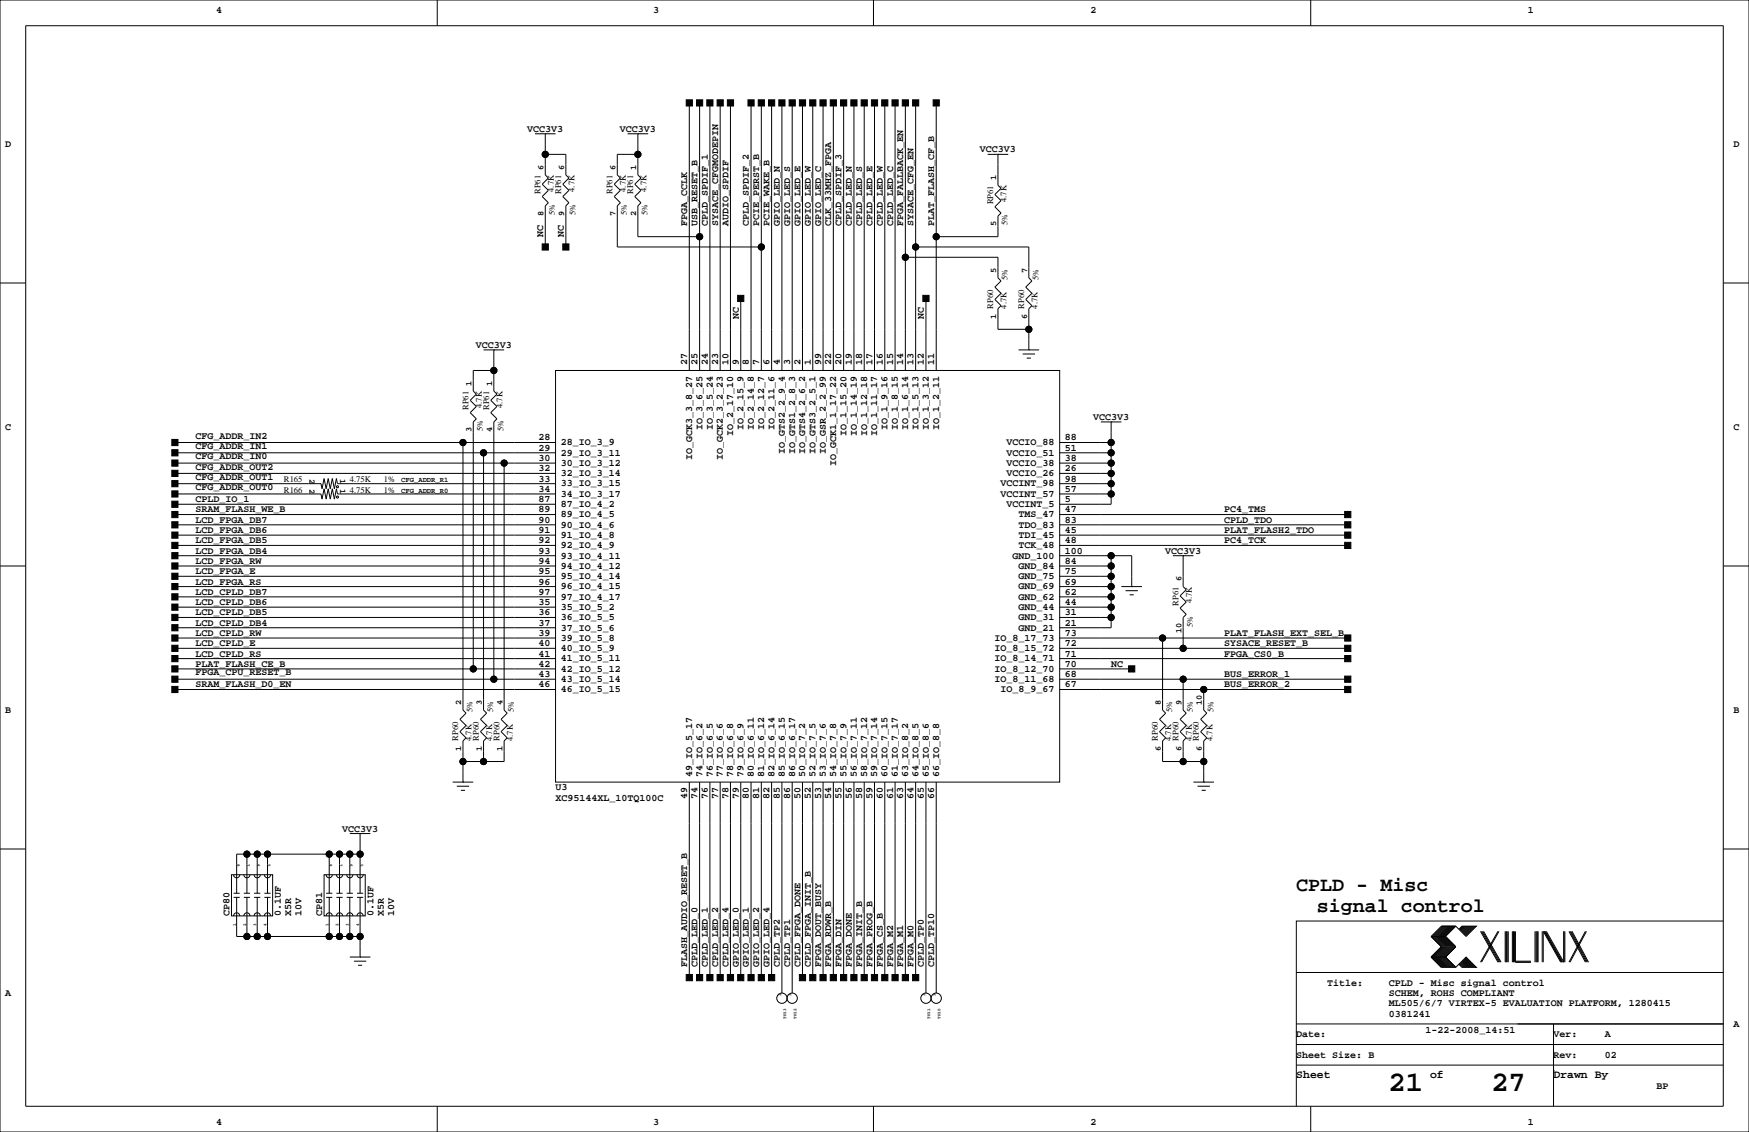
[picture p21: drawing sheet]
<svg xmlns="http://www.w3.org/2000/svg" width="432mm" height="279mm" viewBox="0 0 432 279" stroke-linecap="round" stroke-linejoin="round" font-family="sans-serif">
<defs><g id="words">
<g font-size="7.1">
<text x="342.8" y="269.3">21</text>
<text x="368.2" y="269.3">27</text>
</g>
<g font-size="4.9">
<text x="320" y="220">CPLD - Misc</text>
<text x="325.1" y="225.1">signal control</text>
</g>
<g font-size="2.8">
<text x="320" y="266.1">Sheet</text>
<text x="353.1" y="266.1">of</text>
<text x="383.5" y="266.1">Drawn By</text>
</g>
<g font-size="2.5">
<text x="53.3" y="3.3">4</text>
<text x="161.3" y="3.3">3</text>
<text x="269.2" y="3.3">2</text>
<text x="377.2" y="3.3">1</text>
<text x="130.2" y="32.5">VCC3V3</text>
<text x="153" y="32.5">VCC3V3</text>
<text x="1.3" y="36.3">D</text>
<text x="241.9" y="37.6">VCC3V3</text>
<text x="428" y="36.3">D</text>
<text x="134.1" y="58.4" transform="rotate(-90 134.1 58.4)">NC</text>
<text x="139.2" y="58.4" transform="rotate(-90 139.2 58.4)">NC</text>
<text x="169.7" y="55.9" transform="rotate(-90 169.7 55.9)">FPGA_CCLK</text>
<text x="172.2" y="55.9" transform="rotate(-90 172.2 55.9)">USB_RESET_B</text>
<text x="174.8" y="55.9" transform="rotate(-90 174.8 55.9)">CPLD_SPDIF_1</text>
<text x="177.3" y="55.9" transform="rotate(-90 177.3 55.9)">SYSACE_CFGMODEPIN</text>
<text x="179.8" y="55.9" transform="rotate(-90 179.8 55.9)">AUDIO_SPDIF</text>
<text x="184.9" y="55.9" transform="rotate(-90 184.9 55.9)">CPLD_SPDIF_2</text>
<text x="187.5" y="55.9" transform="rotate(-90 187.5 55.9)">PCIE_PERST_B</text>
<text x="190" y="55.9" transform="rotate(-90 190 55.9)">PCIE_WAKE_B</text>
<text x="192.5" y="55.9" transform="rotate(-90 192.5 55.9)">GPIO_LED_N</text>
<text x="195.1" y="55.9" transform="rotate(-90 195.1 55.9)">GPIO_LED_S</text>
<text x="197.6" y="55.9" transform="rotate(-90 197.6 55.9)">GPIO_LED_E</text>
<text x="200.2" y="55.9" transform="rotate(-90 200.2 55.9)">GPIO_LED_W</text>
<text x="202.7" y="55.9" transform="rotate(-90 202.7 55.9)">GPIO_LED_C</text>
<text x="205.2" y="55.9" transform="rotate(-90 205.2 55.9)">CLK_33MHZ_FPGA</text>
<text x="207.8" y="55.9" transform="rotate(-90 207.8 55.9)">CPLD_SPDIF_3</text>
<text x="210.3" y="55.9" transform="rotate(-90 210.3 55.9)">CPLD_LED_N</text>
<text x="212.9" y="55.9" transform="rotate(-90 212.9 55.9)">CPLD_LED_S</text>
<text x="215.4" y="55.9" transform="rotate(-90 215.4 55.9)">CPLD_LED_E</text>
<text x="217.9" y="55.9" transform="rotate(-90 217.9 55.9)">CPLD_LED_W</text>
<text x="220.5" y="55.9" transform="rotate(-90 220.5 55.9)">CPLD_LED_C</text>
<text x="223" y="55.9" transform="rotate(-90 223 55.9)">FPGA_FALLBACK_EN</text>
<text x="225.6" y="55.9" transform="rotate(-90 225.6 55.9)">SYSACE_CFG_EN</text>
<text x="230.6" y="55.9" transform="rotate(-90 230.6 55.9)">PLAT_FLASH_CF_B</text>
<text x="182.4" y="78.7" transform="rotate(-90 182.4 78.7)">NC</text>
<text x="228.1" y="78.7" transform="rotate(-90 228.1 78.7)">NC</text>
<text x="117.5" y="85.9">VCC3V3</text>
<text x="169.7" y="90.2" transform="rotate(-90 169.7 90.2)">27</text>
<text x="172.2" y="90.2" transform="rotate(-90 172.2 90.2)">25</text>
<text x="174.8" y="90.2" transform="rotate(-90 174.8 90.2)">24</text>
<text x="177.3" y="90.2" transform="rotate(-90 177.3 90.2)">23</text>
<text x="179.8" y="90.2" transform="rotate(-90 179.8 90.2)">10</text>
<text x="182.4" y="90.2" transform="rotate(-90 182.4 90.2)">9</text>
<text x="184.9" y="90.2" transform="rotate(-90 184.9 90.2)">8</text>
<text x="187.5" y="90.2" transform="rotate(-90 187.5 90.2)">7</text>
<text x="190" y="90.2" transform="rotate(-90 190 90.2)">6</text>
<text x="192.5" y="90.2" transform="rotate(-90 192.5 90.2)">4</text>
<text x="195.1" y="90.2" transform="rotate(-90 195.1 90.2)">3</text>
<text x="197.6" y="90.2" transform="rotate(-90 197.6 90.2)">2</text>
<text x="200.2" y="90.2" transform="rotate(-90 200.2 90.2)">1</text>
<text x="202.7" y="90.2" transform="rotate(-90 202.7 90.2)">99</text>
<text x="205.2" y="90.2" transform="rotate(-90 205.2 90.2)">22</text>
<text x="207.8" y="90.2" transform="rotate(-90 207.8 90.2)">20</text>
<text x="210.3" y="90.2" transform="rotate(-90 210.3 90.2)">19</text>
<text x="212.9" y="90.2" transform="rotate(-90 212.9 90.2)">18</text>
<text x="215.4" y="90.2" transform="rotate(-90 215.4 90.2)">17</text>
<text x="217.9" y="90.2" transform="rotate(-90 217.9 90.2)">16</text>
<text x="220.5" y="90.2" transform="rotate(-90 220.5 90.2)">15</text>
<text x="223" y="90.2" transform="rotate(-90 223 90.2)">14</text>
<text x="225.6" y="90.2" transform="rotate(-90 225.6 90.2)">13</text>
<text x="228.1" y="90.2" transform="rotate(-90 228.1 90.2)">12</text>
<text x="230.6" y="90.2" transform="rotate(-90 230.6 90.2)">11</text>
<text x="1.3" y="106.2">C</text>
<text x="173.4" y="106" transform="rotate(-90 173.4 106)">IO_3_6_25</text>
<text x="176" y="106" transform="rotate(-90 176 106)">IO_3_5_24</text>
<text x="181" y="107.5" transform="rotate(-90 181 107.5)">IO_2_17_10</text>
<text x="183.6" y="106" transform="rotate(-90 183.6 106)">IO_2_15_9</text>
<text x="186.1" y="106" transform="rotate(-90 186.1 106)">IO_2_14_8</text>
<text x="188.7" y="106" transform="rotate(-90 188.7 106)">IO_2_12_7</text>
<text x="191.2" y="106" transform="rotate(-90 191.2 106)">IO_2_11_6</text>
<text x="209" y="107.5" transform="rotate(-90 209 107.5)">IO_1_15_20</text>
<text x="211.5" y="107.5" transform="rotate(-90 211.5 107.5)">IO_1_14_19</text>
<text x="214.1" y="107.5" transform="rotate(-90 214.1 107.5)">IO_1_12_18</text>
<text x="216.6" y="107.5" transform="rotate(-90 216.6 107.5)">IO_1_11_17</text>
<text x="219.1" y="106" transform="rotate(-90 219.1 106)">IO_1_9_16</text>
<text x="221.7" y="106" transform="rotate(-90 221.7 106)">IO_1_8_15</text>
<text x="224.2" y="106" transform="rotate(-90 224.2 106)">IO_1_6_14</text>
<text x="226.8" y="106" transform="rotate(-90 226.8 106)">IO_1_5_13</text>
<text x="229.3" y="106" transform="rotate(-90 229.3 106)">IO_1_3_12</text>
<text x="231.8" y="106" transform="rotate(-90 231.8 106)">IO_1_2_11</text>
<text x="269.9" y="103.6">VCC3V3</text>
<text x="428" y="106.2">C</text>
<text x="48.3" y="110.8">CFG_ADDR_IN1</text>
<text x="48.3" y="113.4">CFG_ADDR_IN0</text>
<text x="48.3" y="108.3">CFG_ADDR_IN2</text>
<text x="132.9" y="108.7">28</text>
<text x="132.9" y="111.3">29</text>
<text x="132.9" y="113.8">30</text>
<text x="138.4" y="109.9">28_IO_3_9</text>
<text x="138.4" y="112.5">29_IO_3_11</text>
<text x="170.9" y="113.5" transform="rotate(-90 170.9 113.5)">IO_GCK3_3_8_27</text>
<text x="178.5" y="113.5" transform="rotate(-90 178.5 113.5)">IO_GCK2_3_2_23</text>
<text x="193.7" y="112" transform="rotate(-90 193.7 112)">IO_GTS2_2_9_4</text>
<text x="196.3" y="112" transform="rotate(-90 196.3 112)">IO_GTS1_2_8_3</text>
<text x="198.8" y="112" transform="rotate(-90 198.8 112)">IO_GTS4_2_6_2</text>
<text x="201.4" y="112" transform="rotate(-90 201.4 112)">IO_GTS3_2_5_1</text>
<text x="203.9" y="112" transform="rotate(-90 203.9 112)">IO_GSR_2_2_99</text>
<text x="248.5" y="112.5">VCCIO_51</text>
<text x="248.5" y="109.9">VCCIO_88</text>
<text x="262.9" y="113.8">38</text>
<text x="262.9" y="111.3">51</text>
<text x="262.9" y="108.7">88</text>
<text x="48.3" y="115.9">CFG_ADDR_OUT2</text>
<text x="48.3" y="118.5">CFG_ADDR_OUT1</text>
<text x="132.9" y="116.3">32</text>
<text x="132.9" y="118.9">33</text>
<text x="138.4" y="115">30_IO_3_12</text>
<text x="138.4" y="117.5">32_IO_3_14</text>
<text x="206.4" y="114.9" transform="rotate(-90 206.4 114.9)">IO_GCK1_1_17_22</text>
<text x="248.5" y="117.5">VCCIO_26</text>
<text x="248.5" y="115">VCCIO_38</text>
<text x="262.9" y="118.9">98</text>
<text x="262.9" y="116.3">26</text>
<text x="48.3" y="124">CPLD_IO_1</text>
<text x="48.3" y="121">CFG_ADDR_OUT0</text>
<text x="132.9" y="121.4">34</text>
<text x="132.9" y="124">87</text>
<text x="138.4" y="120.1">33_IO_3_15</text>
<text x="138.4" y="122.6">34_IO_3_17</text>
<text x="138.4" y="125.2">87_IO_4_2</text>
<text x="247" y="122.6">VCCINT_57</text>
<text x="247" y="120.1">VCCINT_98</text>
<text x="248.5" y="125.2">VCCINT_5</text>
<text x="262.9" y="124">5</text>
<text x="262.9" y="121.4">57</text>
<text x="48.3" y="129">LCD_FPGA_DB7</text>
<text x="48.3" y="131.6">LCD_FPGA_DB6</text>
<text x="48.3" y="126.5">SRAM_FLASH_WE_B</text>
<text x="132.9" y="126.5">89</text>
<text x="132.9" y="129">90</text>
<text x="132.9" y="131.6">91</text>
<text x="138.4" y="127.7">89_IO_4_5</text>
<text x="138.4" y="130.2">90_IO_4_6</text>
<text x="251.5" y="130.2">TDO_83</text>
<text x="251.5" y="127.7">TMS_47</text>
<text x="262.9" y="131.6">45</text>
<text x="262.9" y="129">83</text>
<text x="262.9" y="126.5">47</text>
<text x="302.3" y="129">CPLD_TDO</text>
<text x="302.3" y="126.5">PC4_TMS</text>
<text x="302.3" y="131.6">PLAT_FLASH2_TDO</text>
<text x="48.3" y="134.1">LCD_FPGA_DB5</text>
<text x="48.3" y="136.7">LCD_FPGA_DB4</text>
<text x="132.9" y="134.1">92</text>
<text x="132.9" y="136.7">93</text>
<text x="138.4" y="132.8">91_IO_4_8</text>
<text x="138.4" y="135.3">92_IO_4_9</text>
<text x="138.4" y="137.9">93_IO_4_11</text>
<text x="250" y="137.9">GND_100</text>
<text x="251.5" y="135.3">TCK_48</text>
<text x="251.5" y="132.8">TDI_45</text>
<text x="262.9" y="136.7">100</text>
<text x="262.9" y="134.1">48</text>
<text x="287.7" y="136.7">VCC3V3</text>
<text x="302.3" y="134.1">PC4_TCK</text>
<text x="48.3" y="139.2">LCD_FPGA_RW</text>
<text x="48.3" y="141.7">LCD_FPGA_E</text>
<text x="132.9" y="139.2">94</text>
<text x="132.9" y="141.7">95</text>
<text x="138.4" y="140.4">94_IO_4_12</text>
<text x="138.4" y="142.9">95_IO_4_14</text>
<text x="251.5" y="142.9">GND_75</text>
<text x="251.5" y="140.4">GND_84</text>
<text x="262.9" y="141.7">75</text>
<text x="262.9" y="139.2">84</text>
<text x="48.3" y="149.4">LCD_CPLD_DB6</text>
<text x="48.3" y="146.8">LCD_CPLD_DB7</text>
<text x="48.3" y="144.3">LCD_FPGA_RS</text>
<text x="132.9" y="144.3">96</text>
<text x="132.9" y="146.8">97</text>
<text x="132.9" y="149.4">35</text>
<text x="138.4" y="145.5">96_IO_4_15</text>
<text x="138.4" y="148">97_IO_4_17</text>
<text x="251.5" y="148">GND_62</text>
<text x="251.5" y="145.5">GND_69</text>
<text x="262.9" y="149.4">44</text>
<text x="262.9" y="146.8">62</text>
<text x="262.9" y="144.3">69</text>
<text x="48.3" y="151.9">LCD_CPLD_DB5</text>
<text x="48.3" y="154.4">LCD_CPLD_DB4</text>
<text x="132.9" y="151.9">36</text>
<text x="132.9" y="154.4">37</text>
<text x="138.4" y="150.6">35_IO_5_2</text>
<text x="138.4" y="153.1">36_IO_5_5</text>
<text x="138.4" y="155.6">37_IO_5_6</text>
<text x="251.5" y="155.6">GND_21</text>
<text x="251.5" y="153.1">GND_31</text>
<text x="251.5" y="150.6">GND_44</text>
<text x="262.9" y="154.4">21</text>
<text x="262.9" y="151.9">31</text>
<text x="48.3" y="159.5">LCD_CPLD_E</text>
<text x="48.3" y="157">LCD_CPLD_RW</text>
<text x="132.9" y="157">39</text>
<text x="132.9" y="159.5">40</text>
<text x="138.4" y="158.2">39_IO_5_8</text>
<text x="138.4" y="160.7">40_IO_5_9</text>
<text x="245.5" y="160.7">IO_8_15_72</text>
<text x="245.5" y="158.2">IO_8_17_73</text>
<text x="262.9" y="159.5">72</text>
<text x="262.9" y="157">73</text>
<text x="302.3" y="157">PLAT_FLASH_EXT_SEL_B</text>
<text x="302.3" y="159.5">SYSACE_RESET_B</text>
<text x="48.3" y="164.6">PLAT_FLASH_CE_B</text>
<text x="48.3" y="162.1">LCD_CPLD_RS</text>
<text x="48.3" y="166.7">FPGA_CPU_RESET_B</text>
<text x="132.9" y="162.1">41</text>
<text x="132.9" y="164.6">42</text>
<text x="132.9" y="167.1">43</text>
<text x="138.4" y="163.3">41_IO_5_11</text>
<text x="138.4" y="165.8">42_IO_5_12</text>
<text x="245.5" y="165.8">IO_8_12_70</text>
<text x="245.5" y="163.3">IO_8_14_71</text>
<text x="262.9" y="167.1">68</text>
<text x="262.9" y="164.6">70</text>
<text x="262.9" y="162.1">71</text>
<text x="274.3" y="164.6">NC</text>
<text x="302.3" y="162.1">FPGA_CS0_B</text>
<text x="302.3" y="167.1">BUS_ERROR_1</text>
<text x="48.3" y="169.7">SRAM_FLASH_D0_EN</text>
<text x="132.9" y="169.7">46</text>
<text x="138.4" y="168.3">43_IO_5_14</text>
<text x="138.4" y="170.9">46_IO_5_15</text>
<text x="245.5" y="168.3">IO_8_11_68</text>
<text x="247" y="170.9">IO_8_9_67</text>
<text x="262.9" y="169.7">67</text>
<text x="302.3" y="169.7">BUS_ERROR_2</text>
<text x="1.3" y="176">B</text>
<text x="428" y="176">B</text>
<text x="170.9" y="191.8" transform="rotate(-90 170.9 191.8)">49_IO_5_17</text>
<text x="173.4" y="191.8" transform="rotate(-90 173.4 191.8)">74_IO_6_2</text>
<text x="176" y="191.8" transform="rotate(-90 176 191.8)">76_IO_6_5</text>
<text x="178.5" y="191.8" transform="rotate(-90 178.5 191.8)">77_IO_6_6</text>
<text x="181" y="191.8" transform="rotate(-90 181 191.8)">78_IO_6_8</text>
<text x="183.6" y="191.8" transform="rotate(-90 183.6 191.8)">79_IO_6_9</text>
<text x="186.1" y="191.8" transform="rotate(-90 186.1 191.8)">80_IO_6_11</text>
<text x="188.7" y="191.8" transform="rotate(-90 188.7 191.8)">81_IO_6_12</text>
<text x="191.2" y="191.8" transform="rotate(-90 191.2 191.8)">82_IO_6_14</text>
<text x="193.7" y="191.8" transform="rotate(-90 193.7 191.8)">85_IO_6_15</text>
<text x="196.3" y="191.8" transform="rotate(-90 196.3 191.8)">86_IO_6_17</text>
<text x="198.8" y="191.8" transform="rotate(-90 198.8 191.8)">50_IO_7_2</text>
<text x="201.4" y="191.8" transform="rotate(-90 201.4 191.8)">52_IO_7_5</text>
<text x="203.9" y="191.8" transform="rotate(-90 203.9 191.8)">53_IO_7_6</text>
<text x="206.4" y="191.8" transform="rotate(-90 206.4 191.8)">54_IO_7_8</text>
<text x="209" y="191.8" transform="rotate(-90 209 191.8)">55_IO_7_9</text>
<text x="211.5" y="191.8" transform="rotate(-90 211.5 191.8)">56_IO_7_11</text>
<text x="214.1" y="191.8" transform="rotate(-90 214.1 191.8)">58_IO_7_12</text>
<text x="216.6" y="191.8" transform="rotate(-90 216.6 191.8)">59_IO_7_14</text>
<text x="219.1" y="191.8" transform="rotate(-90 219.1 191.8)">60_IO_7_15</text>
<text x="221.7" y="191.8" transform="rotate(-90 221.7 191.8)">61_IO_7_17</text>
<text x="224.2" y="191.8" transform="rotate(-90 224.2 191.8)">63_IO_8_2</text>
<text x="226.8" y="191.8" transform="rotate(-90 226.8 191.8)">64_IO_8_5</text>
<text x="229.3" y="191.8" transform="rotate(-90 229.3 191.8)">65_IO_8_6</text>
<text x="231.8" y="191.8" transform="rotate(-90 231.8 191.8)">66_IO_8_8</text>
<text x="137.2" y="195.1">U3</text>
<text x="137.2" y="197.6">XC95144XL_10TQ100C</text>
<text x="169.7" y="197.3" transform="rotate(-90 169.7 197.3)">49</text>
<text x="172.2" y="197.3" transform="rotate(-90 172.2 197.3)">74</text>
<text x="174.8" y="197.3" transform="rotate(-90 174.8 197.3)">76</text>
<text x="177.3" y="197.3" transform="rotate(-90 177.3 197.3)">77</text>
<text x="179.8" y="197.3" transform="rotate(-90 179.8 197.3)">78</text>
<text x="182.4" y="197.3" transform="rotate(-90 182.4 197.3)">79</text>
<text x="184.9" y="197.3" transform="rotate(-90 184.9 197.3)">80</text>
<text x="187.5" y="197.3" transform="rotate(-90 187.5 197.3)">81</text>
<text x="190" y="197.3" transform="rotate(-90 190 197.3)">82</text>
<text x="192.5" y="197.3" transform="rotate(-90 192.5 197.3)">85</text>
<text x="195.1" y="197.3" transform="rotate(-90 195.1 197.3)">86</text>
<text x="197.6" y="197.3" transform="rotate(-90 197.6 197.3)">50</text>
<text x="200.2" y="197.3" transform="rotate(-90 200.2 197.3)">52</text>
<text x="202.7" y="197.3" transform="rotate(-90 202.7 197.3)">53</text>
<text x="205.2" y="197.3" transform="rotate(-90 205.2 197.3)">54</text>
<text x="207.8" y="197.3" transform="rotate(-90 207.8 197.3)">55</text>
<text x="210.3" y="197.3" transform="rotate(-90 210.3 197.3)">56</text>
<text x="212.9" y="197.3" transform="rotate(-90 212.9 197.3)">58</text>
<text x="215.4" y="197.3" transform="rotate(-90 215.4 197.3)">59</text>
<text x="217.9" y="197.3" transform="rotate(-90 217.9 197.3)">60</text>
<text x="220.5" y="197.3" transform="rotate(-90 220.5 197.3)">61</text>
<text x="223" y="197.3" transform="rotate(-90 223 197.3)">63</text>
<text x="225.6" y="197.3" transform="rotate(-90 225.6 197.3)">64</text>
<text x="228.1" y="197.3" transform="rotate(-90 228.1 197.3)">65</text>
<text x="230.6" y="197.3" transform="rotate(-90 230.6 197.3)">66</text>
<text x="84.5" y="205.2">VCC3V3</text>
<text x="56.6" y="226.1" transform="rotate(-90 56.6 226.1)">CP80</text>
<text x="69.3" y="226.1" transform="rotate(-90 69.3 226.1)">0.1UF</text>
<text x="71.9" y="226.1" transform="rotate(-90 71.9 226.1)">X5R</text>
<text x="74.4" y="226.1" transform="rotate(-90 74.4 226.1)">10V</text>
<text x="79.5" y="226.1" transform="rotate(-90 79.5 226.1)">CP81</text>
<text x="92.2" y="226.1" transform="rotate(-90 92.2 226.1)">0.1UF</text>
<text x="94.7" y="226.1" transform="rotate(-90 94.7 226.1)">X5R</text>
<text x="97.3" y="226.1" transform="rotate(-90 97.3 226.1)">10V</text>
<text x="169.7" y="238.8" transform="rotate(-90 169.7 238.8)">FLASH_AUDIO_RESET_B</text>
<text x="172.2" y="238.8" transform="rotate(-90 172.2 238.8)">CPLD_LED_0</text>
<text x="174.8" y="238.8" transform="rotate(-90 174.8 238.8)">CPLD_LED_1</text>
<text x="177.3" y="238.8" transform="rotate(-90 177.3 238.8)">CPLD_LED_2</text>
<text x="179.8" y="238.8" transform="rotate(-90 179.8 238.8)">CPLD_LED_4</text>
<text x="182.4" y="238.8" transform="rotate(-90 182.4 238.8)">GPIO_LED_0</text>
<text x="184.9" y="238.8" transform="rotate(-90 184.9 238.8)">GPIO_LED_1</text>
<text x="187.5" y="238.8" transform="rotate(-90 187.5 238.8)">GPIO_LED_2</text>
<text x="190" y="238.8" transform="rotate(-90 190 238.8)">GPIO_LED_4</text>
<text x="192.5" y="238.8" transform="rotate(-90 192.5 238.8)">CPLD_TP2</text>
<text x="195.1" y="238.8" transform="rotate(-90 195.1 238.8)">CPLD_TP1</text>
<text x="197.6" y="238.8" transform="rotate(-90 197.6 238.8)">CPLD_FPGA_DONE</text>
<text x="200.2" y="238.8" transform="rotate(-90 200.2 238.8)">CPLD_FPGA_INIT_B</text>
<text x="202.7" y="238.8" transform="rotate(-90 202.7 238.8)">FPGA_DOUT_BUSY</text>
<text x="205.2" y="238.8" transform="rotate(-90 205.2 238.8)">FPGA_RDWR_B</text>
<text x="207.8" y="238.8" transform="rotate(-90 207.8 238.8)">FPGA_DIN</text>
<text x="210.3" y="238.8" transform="rotate(-90 210.3 238.8)">FPGA_DONE</text>
<text x="212.9" y="238.8" transform="rotate(-90 212.9 238.8)">FPGA_INIT_B</text>
<text x="215.4" y="238.8" transform="rotate(-90 215.4 238.8)">FPGA_PROG_B</text>
<text x="217.9" y="238.8" transform="rotate(-90 217.9 238.8)">FPGA_CS_B</text>
<text x="220.5" y="238.8" transform="rotate(-90 220.5 238.8)">FPGA_M2</text>
<text x="223" y="238.8" transform="rotate(-90 223 238.8)">FPGA_M1</text>
<text x="225.6" y="238.8" transform="rotate(-90 225.6 238.8)">FPGA_M0</text>
<text x="228.1" y="238.8" transform="rotate(-90 228.1 238.8)">CPLD_TP0</text>
<text x="230.6" y="238.8" transform="rotate(-90 230.6 238.8)">CPLD_TP10</text>
<text x="1.3" y="245.9">A</text>
<text x="327.7" y="243.3">Title:</text>
<text x="342.9" y="245.9">SCHEM, ROHS COMPLIANT</text>
<text x="342.9" y="243.3">CPLD - Misc signal control</text>
<text x="342.9" y="251">0381241</text>
<text x="342.9" y="248.4">ML505/6/7 VIRTEX-5 EVALUATION PLATFORM, 1280415</text>
<text x="320" y="256">Date:</text>
<text x="351.9" y="255">1-22-2008_14:51</text>
<text x="383.5" y="256">Ver:</text>
<text x="396.2" y="256">A</text>
<text x="428" y="253.5">A</text>
<text x="320" y="261.1">Sheet Size: B</text>
<text x="383.5" y="261.1">Rev:</text>
<text x="396.2" y="261.1">02</text>
<text x="408.9" y="268.7">BP</text>
<text x="53.3" y="277.6">4</text>
<text x="161.3" y="277.6">3</text>
<text x="269.2" y="277.6">2</text>
<text x="377.2" y="277.6">1</text>
</g>
<g font-size="2.1">
<text x="134.2" y="41.9" transform="rotate(-90 134.2 41.9)">6</text>
<text x="139.3" y="41.9" transform="rotate(-90 139.3 41.9)">6</text>
<text x="152" y="41.9" transform="rotate(-90 152 41.9)">6</text>
<text x="157" y="41.9" transform="rotate(-90 157 41.9)">1</text>
<text x="133.5" y="47.9" transform="rotate(-90 133.5 47.9)">RP61</text>
<text x="136.8" y="47.4" transform="rotate(-90 136.8 47.4)">4.7K</text>
<text x="138.5" y="47.9" transform="rotate(-90 138.5 47.9)">RP61</text>
<text x="141.8" y="47.4" transform="rotate(-90 141.8 47.4)">4.7K</text>
<text x="151.2" y="47.9" transform="rotate(-90 151.2 47.9)">RP61</text>
<text x="154.5" y="47.4" transform="rotate(-90 154.5 47.4)">4.7K</text>
<text x="156.3" y="47.9" transform="rotate(-90 156.3 47.9)">RP61</text>
<text x="159.6" y="47.4" transform="rotate(-90 159.6 47.4)">4.7K</text>
<text x="245.9" y="44.4" transform="rotate(-90 245.9 44.4)">1</text>
<text x="134.2" y="53.3" transform="rotate(-90 134.2 53.3)">8</text>
<text x="137" y="53.1" transform="rotate(-90 137 53.1)">5%</text>
<text x="139.3" y="53.3" transform="rotate(-90 139.3 53.3)">9</text>
<text x="142.1" y="53.1" transform="rotate(-90 142.1 53.1)">5%</text>
<text x="152" y="53.3" transform="rotate(-90 152 53.3)">7</text>
<text x="154.8" y="53.1" transform="rotate(-90 154.8 53.1)">5%</text>
<text x="157" y="53.3" transform="rotate(-90 157 53.3)">2</text>
<text x="159.9" y="53.1" transform="rotate(-90 159.9 53.1)">5%</text>
<text x="245.2" y="50.4" transform="rotate(-90 245.2 50.4)">RP61</text>
<text x="248.5" y="49.9" transform="rotate(-90 248.5 49.9)">4.7K</text>
<text x="245.9" y="55.9" transform="rotate(-90 245.9 55.9)">5</text>
<text x="248.8" y="55.7" transform="rotate(-90 248.8 55.7)">5%</text>
<text x="245.9" y="67.3" transform="rotate(-90 245.9 67.3)">5</text>
<text x="248.8" y="69.1" transform="rotate(-90 248.8 69.1)">5%</text>
<text x="253.6" y="67.3" transform="rotate(-90 253.6 67.3)">7</text>
<text x="256.4" y="69.1" transform="rotate(-90 256.4 69.1)">5%</text>
<text x="245.2" y="76.2" transform="rotate(-90 245.2 76.2)">RP60</text>
<text x="248.5" y="76.2" transform="rotate(-90 248.5 76.2)">4.7K</text>
<text x="252.8" y="76.2" transform="rotate(-90 252.8 76.2)">RP60</text>
<text x="256.1" y="76.2" transform="rotate(-90 256.1 76.2)">4.7K</text>
<text x="245.9" y="78.7" transform="rotate(-90 245.9 78.7)">1</text>
<text x="253.6" y="78.7" transform="rotate(-90 253.6 78.7)">6</text>
<text x="116.4" y="95.2" transform="rotate(-90 116.4 95.2)">1</text>
<text x="121.5" y="95.2" transform="rotate(-90 121.5 95.2)">1</text>
<text x="115.7" y="101.2" transform="rotate(-90 115.7 101.2)">RP61</text>
<text x="119" y="100.7" transform="rotate(-90 119 100.7)">4.7K</text>
<text x="120.8" y="101.2" transform="rotate(-90 120.8 101.2)">RP61</text>
<text x="124.1" y="100.7" transform="rotate(-90 124.1 100.7)">4.7K</text>
<text x="116.4" y="106.7" transform="rotate(-90 116.4 106.7)">3</text>
<text x="119.2" y="106.5" transform="rotate(-90 119.2 106.5)">5%</text>
<text x="121.5" y="106.7" transform="rotate(-90 121.5 106.7)">4</text>
<text x="124.3" y="106.5" transform="rotate(-90 124.3 106.5)">5%</text>
<text x="70.1" y="119.1">R165</text>
<text x="76.4" y="118.1" transform="rotate(90 76.4 118.1)">2</text>
<text x="84" y="118.1" transform="rotate(90 84 118.1)">1</text>
<text x="86.4" y="119.1">4.75K</text>
<text x="94.7" y="119.1">1%</text>
<text x="70.1" y="121.6">R166</text>
<text x="76.4" y="120.7" transform="rotate(90 76.4 120.7)">2</text>
<text x="84" y="120.7" transform="rotate(90 84 120.7)">1</text>
<text x="86.4" y="121.6">4.75K</text>
<text x="94.7" y="121.6">1%</text>
<text x="291.7" y="143.5" transform="rotate(-90 291.7 143.5)">6</text>
<text x="290.9" y="149.5" transform="rotate(-90 290.9 149.5)">RP61</text>
<text x="294.2" y="149" transform="rotate(-90 294.2 149)">4.7K</text>
<text x="294.5" y="154.7" transform="rotate(-90 294.5 154.7)">5%</text>
<text x="291.7" y="156.2" transform="rotate(-90 291.7 156.2)">10</text>
<text x="113.9" y="174" transform="rotate(-90 113.9 174)">2</text>
<text x="118.9" y="174" transform="rotate(-90 118.9 174)">3</text>
<text x="124" y="174" transform="rotate(-90 124 174)">4</text>
<text x="286.6" y="174" transform="rotate(-90 286.6 174)">8</text>
<text x="291.7" y="174" transform="rotate(-90 291.7 174)">9</text>
<text x="296.7" y="174" transform="rotate(-90 296.7 174)">10</text>
<text x="116.7" y="175.8" transform="rotate(-90 116.7 175.8)">5%</text>
<text x="121.8" y="175.8" transform="rotate(-90 121.8 175.8)">5%</text>
<text x="126.8" y="175.8" transform="rotate(-90 126.8 175.8)">5%</text>
<text x="289.4" y="175.8" transform="rotate(-90 289.4 175.8)">5%</text>
<text x="294.5" y="175.8" transform="rotate(-90 294.5 175.8)">5%</text>
<text x="299.6" y="175.8" transform="rotate(-90 299.6 175.8)">5%</text>
<text x="113.1" y="182.9" transform="rotate(-90 113.1 182.9)">RP60</text>
<text x="113.9" y="185.4" transform="rotate(-90 113.9 185.4)">1</text>
<text x="116.4" y="182.9" transform="rotate(-90 116.4 182.9)">4.7K</text>
<text x="118.2" y="182.9" transform="rotate(-90 118.2 182.9)">RP60</text>
<text x="118.9" y="185.4" transform="rotate(-90 118.9 185.4)">1</text>
<text x="121.5" y="182.9" transform="rotate(-90 121.5 182.9)">4.7K</text>
<text x="123.3" y="182.9" transform="rotate(-90 123.3 182.9)">RP60</text>
<text x="124" y="185.4" transform="rotate(-90 124 185.4)">1</text>
<text x="126.6" y="182.9" transform="rotate(-90 126.6 182.9)">4.7K</text>
<text x="285.9" y="182.9" transform="rotate(-90 285.9 182.9)">RP60</text>
<text x="286.6" y="185.4" transform="rotate(-90 286.6 185.4)">6</text>
<text x="289.2" y="182.9" transform="rotate(-90 289.2 182.9)">4.7K</text>
<text x="290.9" y="182.9" transform="rotate(-90 290.9 182.9)">RP60</text>
<text x="291.7" y="185.4" transform="rotate(-90 291.7 185.4)">6</text>
<text x="294.2" y="182.9" transform="rotate(-90 294.2 182.9)">4.7K</text>
<text x="296" y="182.9" transform="rotate(-90 296 182.9)">RP60</text>
<text x="296.7" y="185.4" transform="rotate(-90 296.7 185.4)">6</text>
<text x="299.3" y="182.9" transform="rotate(-90 299.3 182.9)">4.7K</text>
</g>
<g font-size="1.8">
<text x="99.1" y="119">CFG_ADDR_R1</text>
<text x="99.1" y="121.6">CFG_ADDR_R0</text>
</g>
<g font-size="1.1">
<text x="58.5" y="213.4" transform="rotate(90 58.5 213.4)">8</text>
<text x="61.1" y="213.4" transform="rotate(90 61.1 213.4)">7</text>
<text x="63.6" y="213.4" transform="rotate(90 63.6 213.4)">6</text>
<text x="66.1" y="213.4" transform="rotate(90 66.1 213.4)">5</text>
<text x="81.4" y="213.4" transform="rotate(90 81.4 213.4)">8</text>
<text x="83.9" y="213.4" transform="rotate(90 83.9 213.4)">7</text>
<text x="86.5" y="213.4" transform="rotate(90 86.5 213.4)">6</text>
<text x="89" y="213.4" transform="rotate(90 89 213.4)">5</text>
<text x="58.2" y="228.6" transform="rotate(-90 58.2 228.6)">1</text>
<text x="60.7" y="228.6" transform="rotate(-90 60.7 228.6)">2</text>
<text x="63.3" y="228.6" transform="rotate(-90 63.3 228.6)">3</text>
<text x="65.8" y="228.6" transform="rotate(-90 65.8 228.6)">4</text>
<text x="81.1" y="228.6" transform="rotate(-90 81.1 228.6)">1</text>
<text x="83.6" y="228.6" transform="rotate(-90 83.6 228.6)">2</text>
<text x="86.1" y="228.6" transform="rotate(-90 86.1 228.6)">3</text>
<text x="88.7" y="228.6" transform="rotate(-90 88.7 228.6)">4</text>
<text x="192.8" y="245.9" transform="rotate(-90 192.8 245.9)">1</text>
<text x="195.4" y="245.9" transform="rotate(-90 195.4 245.9)">1</text>
<text x="228.4" y="245.9" transform="rotate(-90 228.4 245.9)">1</text>
<text x="230.9" y="245.9" transform="rotate(-90 230.9 245.9)">1</text>
<text x="194.1" y="251.5" transform="rotate(-90 194.1 251.5)">TP13</text>
<text x="196.6" y="251.5" transform="rotate(-90 196.6 251.5)">TP12</text>
<text x="229.7" y="251.5" transform="rotate(-90 229.7 251.5)">TP11</text>
<text x="232.2" y="251.5" transform="rotate(-90 232.2 251.5)">TP10</text>
</g>
</g></defs>
<g fill="none" stroke="#000" stroke-width=".25">
<path d="M0 0h431.8v279.4h-431.8zM6.3 6.4h419.1v266.6h-419.1zM107.9 0v6.4M215.6 0v6.4M323.6 0v6.4M132.1 33h5.1M134.6 33h.1M134.6 38.1h5.1v5.1l.8 .7-1.6 1.6 1.6 1.5-1.6 1.5 1.6 1.5-.8 .8v10.2M134.6 33v10.2l.8 .7-1.5 1.6 1.5 1.5-1.5 1.5 1.5 1.5-.8 .8v10.2M154.9 33h5.1M157.5 33h.1M157.5 38.1h-5.1v5.1l.8 .7-1.6 1.6 1.6 1.5-1.6 1.5 1.6 1.5-.8 .8v10.2h35.6"/>
<path d="M157.5 33v10.2l.7 .7-1.5 1.6 1.5 1.5-1.5 1.5 1.5 1.5-.7 .8v7.6h15.2M170.2 25.4v66M172.7 25.4v66M175.3 25.4v66M177.8 25.4v66M180.3 25.4v66M185.4 25.4v66M188 25.4v66M190.5 25.4v66M193 25.4v66M195.6 25.4v66M198.1 25.4v66"/>
<path d="M200.7 25.4v66M203.2 25.4v66M205.7 25.4v66M208.3 25.4v66M210.8 25.4v66M213.4 25.4v66M215.9 25.4v66M218.4 25.4v66M221 25.4v66M223.5 25.4v66M226.1 25.4v66M231.1 25.4v66"/>
<path d="M243.8 38.1h5.1M246.4 38.1h.1M246.4 38.1v7.6l.7 .8-1.5 1.5 1.5 1.5-1.5 1.6 1.5 1.5-.7 .7v5.1h-15.3M0 69.8h6.3M182.9 73.7v17.7M223.5 63.5h22.9v5.1l.7 .7-1.5 1.6 1.5 1.5-1.5 1.5 1.5 1.5-.7 .8v5.1h7.6M226.1 61h27.9v7.6l.8 .7-1.6 1.6 1.6 1.5-1.6 1.5 1.6 1.5-.8 .8v10.2M228.6 73.7v17.7M425.4 69.8h6.4M119.4 86.4h5.1M121.9 86.4h.1M121.9 91.4h-5.1v5.1l.8 .8-1.5 1.5 1.5 1.5-1.5 1.6 1.5 1.5-.8 .7v61"/>
<path d="M121.9 86.4v10.1l.8 .8-1.5 1.5 1.5 1.5-1.5 1.6 1.5 1.5-.8 .7v63.5M137.2 91.4h124.4v101.6h-124.4zM251.5 86.4h5M252.5 87.4h3M253.5 88.4h1M254 86.4h.1M43.2 119.4h36l.3 1.3 .5-2.6 .5 2.6 .5-2.6 .5 2.6 .5-2.6 .5 2.6 .6-2.6 .2 1.3h53.9M43.2 116.8h94M43.2 109.2h94M43.2 114.3h94M43.2 111.8h94M114.3 109.2v66.1l.8 .7-1.6 1.5 1.6 1.6-1.6 1.5 1.6 1.5-.8 .8v10.1"/>
<path d="M119.4 111.8v63.5l.7 .7-1.5 1.5 1.5 1.6-1.5 1.5 1.5 1.5-.7 .8v5.1M124.5 114.3v61l.7 .7-1.5 1.5 1.5 1.6-1.5 1.5 1.5 1.5-.7 .8v5.1h-10.2M261.6 119.4h12.7M261.6 116.8h12.7M261.6 109.2h12.7M261.6 114.3h12.7M261.6 111.8h12.7M271.8 104.1h5.1M274.3 104.1h.1M274.3 104.1v20.4h-12.7M0 139.7h6.3M43.2 121.9h36l.3 1.3 .5-2.5 .5 2.5 .5-2.5 .5 2.5 .5-2.5 .5 2.5 .6-2.5 .2 1.2h53.9"/>
<path d="M43.2 127h94M43.2 132.1h94M43.2 139.7h94M43.2 137.2h94M43.2 134.6h94M43.2 124.5h94M43.2 129.5h94M261.6 121.9h12.7M261.6 127h71.1M261.6 132.1h71.1M261.6 139.7h12.7M261.6 137.2h17.8v7.6"/>
<path d="M261.6 134.6h71.1M261.6 129.5h71.1M274.3 137.2v17.7h-12.7M289.6 137.2h5M292.1 137.2h.1M292.1 137.2v7.6l.8 .7-1.6 1.6 1.6 1.5-1.6 1.5 1.6 1.5-.8 .8v7.6M425.4 139.7h6.4M43.2 157.5h94M43.2 144.8h94M43.2 142.2h94M43.2 154.9h94M43.2 152.4h94"/>
<path d="M43.2 147.3h94M43.2 149.9h94M261.6 157.5h71.1M261.6 144.8h12.7M261.6 142.2h12.7M261.6 152.4h12.7M261.6 147.3h12.7M261.6 149.9h12.7M276.9 144.8h5M277.9 145.8h3M278.9 146.8h1M279.4 144.8h.1"/>
<path d="M287 157.5v17.8l.8 .7-1.5 1.5 1.5 1.6-1.5 1.5 1.5 1.5-.8 .8v5.1h10.2M43.2 160h94M43.2 167.6h94M43.2 170.2h94M43.2 162.6h94M43.2 165.1h94M261.6 160h71.1M261.6 167.6h71.1M261.6 170.2h71.1M261.6 162.6h71.1M261.6 165.1h17.8M292.1 167.6v7.7l.8 .7-1.6 1.5 1.6 1.6-1.6 1.5 1.6 1.5-.8 .8v5.1"/>
<path d="M297.2 170.2v5.1l.7 .7-1.5 1.5 1.5 1.6-1.5 1.5 1.5 1.5-.7 .8v10.1M111.8 193h5M112.8 194.1h3M113.8 195.1h1M114.3 193h.1M170.2 193v48.3M172.7 193v48.3M175.3 193v48.3M177.8 193v48.3M180.3 193v48.3M182.9 193v48.3M185.4 193v48.3"/>
<path d="M188 193v48.3M190.5 193v48.3M193 193v52.1M195.6 193v52.1M198.1 193v48.3M200.7 193v48.3M203.2 193v48.3M205.7 193v48.3M208.3 193v48.3M210.8 193v48.3M213.4 193v48.3M215.9 193v48.3"/>
<path d="M218.4 193v48.3M221 193v48.3M223.5 193v48.3M226.1 193v48.3M228.6 193v52.1M231.1 193v52.1M294.6 193h5.1M295.7 194.1h3M296.7 195.1h1M297.2 193h.1M0 209.5h6.3M57.1 215.9h10.2v10.2h-10.2z"/>
<path d="M57.7 215.9a.76 .76 0 0 0 .7 .8 .76 .76 0 0 0 .8-.8M60.2 215.9a.76 .76 0 0 0 .8 .8 .76 .76 0 0 0 .7-.8M61 210.8v9.7M62.7 215.9a.76 .76 0 0 0 .8 .8 .76 .76 0 0 0 .8-.8M63.5 210.8v9.7M65.3 215.9a.76 .76 0 0 0 .7 .8 .76 .76 0 0 0 .8-.8M66 210.8v9.7M80 215.9h10.2v10.2h-10.2zM80.5 215.9a.76 .76 0 0 0 .8 .8 .76 .76 0 0 0 .7-.8M81.3 210.8v9.7M83.1 215.9a.76 .76 0 0 0 .7 .8 .76 .76 0 0 0 .8-.8M83.8 210.8v9.7"/>
<path d="M85.6 215.9a.76 .76 0 0 0 .8 .8 .76 .76 0 0 0 .7-.8M86.4 210.8v9.7M86.4 205.7h5M88.1 215.9a.76 .76 0 0 0 .8 .8 .76 .76 0 0 0 .8-.8M88.9 205.7h.1M88.9 205.7v14.8M88.9 210.8h-30.5v9.7M425.4 209.5h6.4M57.7 226.1a.76 .76 0 0 1 .7-.8 .76 .76 0 0 1 .8 .8M57.7 221.5h1.5M57.7 220.5h1.5M58.4 221.5v9.6h30.5"/>
<path d="M60.2 226.1a.76 .76 0 0 1 .8-.8 .76 .76 0 0 1 .7 .8M60.2 221.5h1.5M60.2 220.5h1.5M61 221.5v9.6M62.7 226.1a.76 .76 0 0 1 .8-.8 .76 .76 0 0 1 .8 .8M62.7 221.5h1.6M62.7 220.5h1.6M63.5 221.5v9.6M65.3 226.1a.76 .76 0 0 1 .7-.8 .76 .76 0 0 1 .8 .8M65.3 221.5h1.5M65.3 220.5h1.5M66 221.5v9.6"/>
<path d="M80.5 226.1a.76 .76 0 0 1 .8-.8 .76 .76 0 0 1 .7 .8M80.5 221.5h1.5M80.5 220.5h1.5M81.3 221.5v9.6M83.1 226.1a.76 .76 0 0 1 .7-.8 .76 .76 0 0 1 .8 .8M83.1 221.5h1.5M83.1 220.5h1.5M83.8 221.5v9.6M85.6 226.1a.76 .76 0 0 1 .8-.8 .76 .76 0 0 1 .7 .8M85.6 221.5h1.5M85.6 220.5h1.5M86.4 221.5v9.6"/>
<path d="M86.4 236.2h5M87.4 237.2h3M88.1 226.1a.76 .76 0 0 1 .8-.8 .76 .76 0 0 1 .8 .8M88.1 221.5h1.6M88.1 220.5h1.6M88.4 238.3h1M88.9 236.2h.1M88.9 221.5v14.7M353.3 236.2h3.6M353.3 231.1h3.6M353.3 236.2l2.6 2.6h3.5M353.3 231.1l2.6 2.6-2.6 2.5"/>
<path d="M356.1 228.6l-2.5 2.5 2.5 2.6-2.5 2.5 2.5 2.6M356.4 228.6l-2.6 2.5 2.6 2.6-2.6 2.5 2.6 2.6M356.6 228.6l-2.5 2.5 2.5 2.6-2.5 2.5 2.5 2.6M356.9 228.6l-2.6 2.5 2.6 2.6-2.6 2.5 2.6 2.6M356.9 231.1l2.5 2.6-2.5 2.5M356.9 236.2l2.5 2.6M357.1 228.6l-2.5 2.5 2.5 2.6-2.5 2.5 2.5 2.6M357.4 228.6l-2.6 2.5 2.6 2.6-2.6 2.5 2.6 2.6M357.6 228.6l-2.5 2.5 2.5 2.6-2.5 2.5 2.5 2.6M357.9 228.6l-2.6 2.5 2.6 2.6-2.6 2.5 2.6 2.6M358.1 228.6l-2.5 2.5 2.5 2.6-2.5 2.5 2.5 2.6M358.4 228.6l-2.5 2.5 2.5 2.6-2.5 2.5 2.5 2.6"/>
<path d="M358.6 228.6l-2.5 2.5 2.5 2.6-2.5 2.5 2.5 2.6M358.9 228.6l-2.5 2.5 2.5 2.6-2.5 2.5 2.5 2.6M359.2 228.6l-2.6 2.5 2.6 2.6-2.6 2.5 2.6 2.6M359.4 228.6l2.5 2.5 2.6-2.5h-3.6l-.7 .8M359.4 228.6h-3.5l-2.6 2.5M359.4 228.6l-2.5 2.5M360.2 238l.7 .8h3.6l-2.6-2.6-2.5 2.6M360.4 237.7l1 1.1M360.4 238l.8 .8M360.7 237.5l1.2 1.3M360.7 237.7l1 1.1M360.9 237.2l1.6 1.6"/>
<path d="M360.9 237.5l1.3 1.3M361.2 237l1.8 1.8M361.2 237.2l1.5 1.6M361.2 228.6l-.8 .8M361.4 236.7l2.1 2.1M361.4 237l1.8 1.8M361.4 228.6l-1 1M361.7 236.5l2.3 2.3M361.7 236.7l2 2.1M361.7 228.6l-1 1M361.9 236.5l2.3 2.3M361.9 228.6l-1.2 1.3"/>
<path d="M362.2 228.6l-1.3 1.3M362.5 228.6l-1.6 1.5M362.7 228.6l-1.5 1.5M363 228.6l-1.8 1.8M363.2 228.6l-1.8 1.8M363.5 228.6l-2.1 2M363.7 228.6l-2 2M364 228.6l-2.3 2.3M364.2 228.6l-2.3 2.3M365.5 229.9l4.3 7.6M365.8 229.9l4.3 7.6M366 229.9l4.3 7.6"/>
<path d="M366.3 229.9l4.3 7.6M369.8 229.9l-4.3 7.6M370.1 229.9l-4.3 7.6M371.6 229.9v7.6M371.9 229.9v7.6M372.1 229.9v7.6M372.4 229.9v7.6M373.4 229.9v7.6M373.6 229.9v7.6M373.9 229.9v7.6M374.1 237.2h3.9M374.1 229.9v7.6h3.9"/>
<path d="M379 229.9v7.6M379.2 229.9v7.6M379.5 229.9v7.6M379.7 229.9v7.6M380.7 229.9v7.6M381 237.5v-7.6l4.3 7.6M381.3 229.9l4.3 7.6M381.5 229.9l4.3 7.6M381.8 229.9l4.3 7.6v-7.6M386.3 229.9v7.6M387.3 229.9l4.1 7.6M387.6 229.9l4.1 7.6"/>
<path d="M387.9 229.9l4 7.6M388.1 229.9l4.1 7.6M391.4 229.9l-4.1 7.6M391.7 229.9l-4.1 7.6M425.4 227.3h-105.4v35.6M320 257.8h105.4M320 252.7h105.4M320 240h105.4M383.5 252.7v20.3M107.9 273v6.4M215.6 273v6.4M320 262.9v10.1"/>
<path d="M320 262.9h105.4M323.6 273v6.4M383.5 264.2h.1"/>
<circle cx="134.6" cy="38.1" r=".76"/>
<circle cx="157.5" cy="38.1" r=".76"/>
<circle cx="172.7" cy="58.4" r=".76"/>
<circle cx="231.1" cy="58.4" r=".76"/>
<circle cx="188" cy="61" r=".76"/>
<circle cx="223.5" cy="63.5" r=".76"/>
<circle cx="226.1" cy="61" r=".76"/>
<circle cx="121.9" cy="91.4" r=".76"/>
<circle cx="254" cy="81.3" r=".76"/>
<circle cx="114.3" cy="109.2" r=".76"/>
<circle cx="119.4" cy="111.8" r=".76"/>
<circle cx="124.5" cy="114.3" r=".76"/>
<circle cx="274.3" cy="119.4" r=".76"/>
<circle cx="274.3" cy="109.2" r=".76"/>
<circle cx="274.3" cy="114.3" r=".76"/>
<circle cx="274.3" cy="116.8" r=".76"/>
<circle cx="274.3" cy="111.8" r=".76"/>
<circle cx="83.3" cy="122.7" r=".25"/>
<circle cx="83.3" cy="120.1" r=".25"/>
<circle cx="274.3" cy="121.9" r=".76"/>
<circle cx="274.3" cy="139.7" r=".76"/>
<circle cx="274.3" cy="137.2" r=".76"/>
<circle cx="274.3" cy="144.8" r=".76"/>
<circle cx="274.3" cy="147.3" r=".76"/>
<circle cx="274.3" cy="152.4" r=".76"/>
<circle cx="274.3" cy="142.2" r=".76"/>
<circle cx="274.3" cy="149.9" r=".76"/>
<circle cx="287" cy="157.5" r=".76"/>
<circle cx="116.8" cy="165.1" r=".76"/>
<circle cx="121.9" cy="167.6" r=".76"/>
<circle cx="292.1" cy="160" r=".76"/>
<circle cx="292.1" cy="167.6" r=".76"/>
<circle cx="297.2" cy="170.2" r=".76"/>
<circle cx="114.3" cy="188" r=".76"/>
<circle cx="119.4" cy="188" r=".76"/>
<circle cx="292.1" cy="188" r=".76"/>
<circle cx="297.2" cy="188" r=".76"/>
<circle cx="61" cy="210.8" r=".76"/>
<circle cx="63.5" cy="210.8" r=".76"/>
<circle cx="66" cy="210.8" r=".76"/>
<circle cx="81.3" cy="210.8" r=".76"/>
<circle cx="83.8" cy="210.8" r=".76"/>
<circle cx="86.4" cy="210.8" r=".76"/>
<circle cx="88.9" cy="210.8" r=".76"/>
<circle cx="61" cy="231.1" r=".76"/>
<circle cx="63.5" cy="231.1" r=".76"/>
<circle cx="66" cy="231.1" r=".76"/>
<circle cx="81.3" cy="231.1" r=".76"/>
<circle cx="83.8" cy="231.1" r=".76"/>
<circle cx="86.4" cy="231.1" r=".76"/>
<circle cx="88.9" cy="231.1" r=".76"/>
<circle cx="193" cy="246.4" r="1.27"/>
<circle cx="195.6" cy="246.4" r="1.27"/>
<circle cx="228.6" cy="246.4" r="1.27"/>
<circle cx="231.1" cy="246.4" r="1.27"/>
</g>
<g fill="#000" stroke="#000" stroke-width=".25">
<path d="M169.4 24.6h1.5v1.6h-1.5z" fill-rule="evenodd"/>
<path d="M172 24.6h1.5v1.6h-1.5z" fill-rule="evenodd"/>
<path d="M174.5 24.6h1.5v1.6h-1.5z" fill-rule="evenodd"/>
<path d="M177 24.6h1.6v1.6h-1.6z" fill-rule="evenodd"/>
<path d="M179.6 24.6h1.5v1.6h-1.5z" fill-rule="evenodd"/>
<path d="M184.7 24.6h1.5v1.6h-1.5z" fill-rule="evenodd"/>
<path d="M187.2 24.6h1.5v1.6h-1.5z" fill-rule="evenodd"/>
<path d="M189.7 24.6h1.6v1.6h-1.6z" fill-rule="evenodd"/>
<path d="M192.3 24.6h1.5v1.6h-1.5z" fill-rule="evenodd"/>
<path d="M194.8 24.6h1.5v1.6h-1.5z" fill-rule="evenodd"/>
<path d="M197.4 24.6h1.5v1.6h-1.5z" fill-rule="evenodd"/>
<path d="M199.9 24.6h1.5v1.6h-1.5z" fill-rule="evenodd"/>
<path d="M202.4 24.6h1.6v1.6h-1.6z" fill-rule="evenodd"/>
<path d="M205 24.6h1.5v1.6h-1.5z" fill-rule="evenodd"/>
<path d="M207.5 24.6h1.5v1.6h-1.5z" fill-rule="evenodd"/>
<path d="M210.1 24.6h1.5v1.6h-1.5z" fill-rule="evenodd"/>
<path d="M212.6 24.6h1.5v1.6h-1.5z" fill-rule="evenodd"/>
<path d="M215.1 24.6h1.6v1.6h-1.6z" fill-rule="evenodd"/>
<path d="M217.7 24.6h1.5v1.6h-1.5z" fill-rule="evenodd"/>
<path d="M220.2 24.6h1.5v1.6h-1.5z" fill-rule="evenodd"/>
<path d="M222.8 24.6h1.5v1.6h-1.5z" fill-rule="evenodd"/>
<path d="M225.3 24.6h1.5v1.6h-1.5z" fill-rule="evenodd"/>
<path d="M230.4 24.6h1.5v1.6h-1.5z" fill-rule="evenodd"/>
<path d="M133.9 60.2h1.5v1.5h-1.5z" fill-rule="evenodd"/>
<path d="M138.9 60.2h1.6v1.5h-1.6z" fill-rule="evenodd"/>
<path d="M182.1 72.9h1.5v1.5h-1.5z" fill-rule="evenodd"/>
<path d="M227.8 72.9h1.6v1.5h-1.6z" fill-rule="evenodd"/>
<path d="M42.4 116.1h1.5v1.5h-1.5z" fill-rule="evenodd"/>
<path d="M42.4 108.5h1.5v1.5h-1.5z" fill-rule="evenodd"/>
<path d="M42.4 113.5h1.5v1.6h-1.5z" fill-rule="evenodd"/>
<path d="M42.4 111h1.5v1.5h-1.5z" fill-rule="evenodd"/>
<path d="M42.4 118.6h1.5v1.5h-1.5z" fill-rule="evenodd"/>
<path d="M42.4 121.2h1.5v1.5h-1.5z" fill-rule="evenodd"/>
<path d="M42.4 126.2h1.5v1.6h-1.5z" fill-rule="evenodd"/>
<path d="M42.4 136.4h1.5v1.5h-1.5z" fill-rule="evenodd"/>
<path d="M42.4 133.9h1.5v1.5h-1.5z" fill-rule="evenodd"/>
<path d="M42.4 131.3h1.5v1.5h-1.5z" fill-rule="evenodd"/>
<path d="M42.4 123.7h1.5v1.5h-1.5z" fill-rule="evenodd"/>
<path d="M42.4 128.8h1.5v1.5h-1.5z" fill-rule="evenodd"/>
<path d="M332 131.3h1.5v1.5h-1.5z" fill-rule="evenodd"/>
<path d="M332 133.9h1.5v1.5h-1.5z" fill-rule="evenodd"/>
<path d="M332 126.2h1.5v1.6h-1.5z" fill-rule="evenodd"/>
<path d="M332 128.8h1.5v1.5h-1.5z" fill-rule="evenodd"/>
<path d="M42.4 144h1.5v1.5h-1.5z" fill-rule="evenodd"/>
<path d="M42.4 141.5h1.5v1.5h-1.5z" fill-rule="evenodd"/>
<path d="M42.4 138.9h1.5v1.6h-1.5z" fill-rule="evenodd"/>
<path d="M42.4 154.2h1.5v1.5h-1.5z" fill-rule="evenodd"/>
<path d="M42.4 151.6h1.5v1.6h-1.5z" fill-rule="evenodd"/>
<path d="M42.4 146.6h1.5v1.5h-1.5z" fill-rule="evenodd"/>
<path d="M42.4 149.1h1.5v1.5h-1.5z" fill-rule="evenodd"/>
<path d="M42.4 156.7h1.5v1.5h-1.5z" fill-rule="evenodd"/>
<path d="M332 156.7h1.5v1.5h-1.5z" fill-rule="evenodd"/>
<path d="M42.4 166.9h1.5v1.5h-1.5z" fill-rule="evenodd"/>
<path d="M42.4 169.4h1.5v1.5h-1.5z" fill-rule="evenodd"/>
<path d="M42.4 159.3h1.5v1.5h-1.5z" fill-rule="evenodd"/>
<path d="M42.4 161.8h1.5v1.5h-1.5z" fill-rule="evenodd"/>
<path d="M42.4 164.3h1.5v1.6h-1.5z" fill-rule="evenodd"/>
<path d="M278.6 164.3h1.6v1.6h-1.6z" fill-rule="evenodd"/>
<path d="M332 159.3h1.5v1.5h-1.5z" fill-rule="evenodd"/>
<path d="M332 166.9h1.5v1.5h-1.5z" fill-rule="evenodd"/>
<path d="M332 169.4h1.5v1.5h-1.5z" fill-rule="evenodd"/>
<path d="M332 161.8h1.5v1.5h-1.5z" fill-rule="evenodd"/>
<path d="M169.4 240.5h1.5v1.6h-1.5z" fill-rule="evenodd"/>
<path d="M172 240.5h1.5v1.6h-1.5z" fill-rule="evenodd"/>
<path d="M174.5 240.5h1.5v1.6h-1.5z" fill-rule="evenodd"/>
<path d="M177 240.5h1.6v1.6h-1.6z" fill-rule="evenodd"/>
<path d="M179.6 240.5h1.5v1.6h-1.5z" fill-rule="evenodd"/>
<path d="M182.1 240.5h1.5v1.6h-1.5z" fill-rule="evenodd"/>
<path d="M184.7 240.5h1.5v1.6h-1.5z" fill-rule="evenodd"/>
<path d="M187.2 240.5h1.5v1.6h-1.5z" fill-rule="evenodd"/>
<path d="M189.7 240.5h1.6v1.6h-1.6z" fill-rule="evenodd"/>
<path d="M197.4 240.5h1.5v1.6h-1.5z" fill-rule="evenodd"/>
<path d="M199.9 240.5h1.5v1.6h-1.5z" fill-rule="evenodd"/>
<path d="M202.4 240.5h1.6v1.6h-1.6z" fill-rule="evenodd"/>
<path d="M205 240.5h1.5v1.6h-1.5z" fill-rule="evenodd"/>
<path d="M207.5 240.5h1.5v1.6h-1.5z" fill-rule="evenodd"/>
<path d="M210.1 240.5h1.5v1.6h-1.5z" fill-rule="evenodd"/>
<path d="M212.6 240.5h1.5v1.6h-1.5z" fill-rule="evenodd"/>
<path d="M215.1 240.5h1.6v1.6h-1.6z" fill-rule="evenodd"/>
<path d="M217.7 240.5h1.5v1.6h-1.5z" fill-rule="evenodd"/>
<path d="M220.2 240.5h1.5v1.6h-1.5z" fill-rule="evenodd"/>
<path d="M222.8 240.5h1.5v1.6h-1.5z" fill-rule="evenodd"/>
<path d="M225.3 240.5h1.5v1.6h-1.5z" fill-rule="evenodd"/>
<circle cx="134.6" cy="38.1" r=".76"/>
<circle cx="157.5" cy="38.1" r=".76"/>
<circle cx="172.7" cy="58.4" r=".76"/>
<circle cx="231.1" cy="58.4" r=".76"/>
<circle cx="188" cy="61" r=".76"/>
<circle cx="223.5" cy="63.5" r=".76"/>
<circle cx="226.1" cy="61" r=".76"/>
<circle cx="121.9" cy="91.4" r=".76"/>
<circle cx="254" cy="81.3" r=".76"/>
<circle cx="114.3" cy="109.2" r=".76"/>
<circle cx="119.4" cy="111.8" r=".76"/>
<circle cx="124.5" cy="114.3" r=".76"/>
<circle cx="274.3" cy="119.4" r=".76"/>
<circle cx="274.3" cy="109.2" r=".76"/>
<circle cx="274.3" cy="114.3" r=".76"/>
<circle cx="274.3" cy="116.8" r=".76"/>
<circle cx="274.3" cy="111.8" r=".76"/>
<circle cx="274.3" cy="121.9" r=".76"/>
<circle cx="274.3" cy="139.7" r=".76"/>
<circle cx="274.3" cy="137.2" r=".76"/>
<circle cx="274.3" cy="144.8" r=".76"/>
<circle cx="274.3" cy="147.3" r=".76"/>
<circle cx="274.3" cy="152.4" r=".76"/>
<circle cx="274.3" cy="142.2" r=".76"/>
<circle cx="274.3" cy="149.9" r=".76"/>
<circle cx="287" cy="157.5" r=".76"/>
<circle cx="116.8" cy="165.1" r=".76"/>
<circle cx="121.9" cy="167.6" r=".76"/>
<circle cx="292.1" cy="160" r=".76"/>
<circle cx="292.1" cy="167.6" r=".76"/>
<circle cx="297.2" cy="170.2" r=".76"/>
<circle cx="114.3" cy="188" r=".76"/>
<circle cx="119.4" cy="188" r=".76"/>
<circle cx="292.1" cy="188" r=".76"/>
<circle cx="297.2" cy="188" r=".76"/>
<circle cx="61" cy="210.8" r=".76"/>
<circle cx="63.5" cy="210.8" r=".76"/>
<circle cx="66" cy="210.8" r=".76"/>
<circle cx="81.3" cy="210.8" r=".76"/>
<circle cx="83.8" cy="210.8" r=".76"/>
<circle cx="86.4" cy="210.8" r=".76"/>
<circle cx="88.9" cy="210.8" r=".76"/>
<circle cx="61" cy="231.1" r=".76"/>
<circle cx="63.5" cy="231.1" r=".76"/>
<circle cx="66" cy="231.1" r=".76"/>
<circle cx="81.3" cy="231.1" r=".76"/>
<circle cx="83.8" cy="231.1" r=".76"/>
<circle cx="86.4" cy="231.1" r=".76"/>
<circle cx="88.9" cy="231.1" r=".76"/>
</g>
<use href="#words"/>
</svg>
